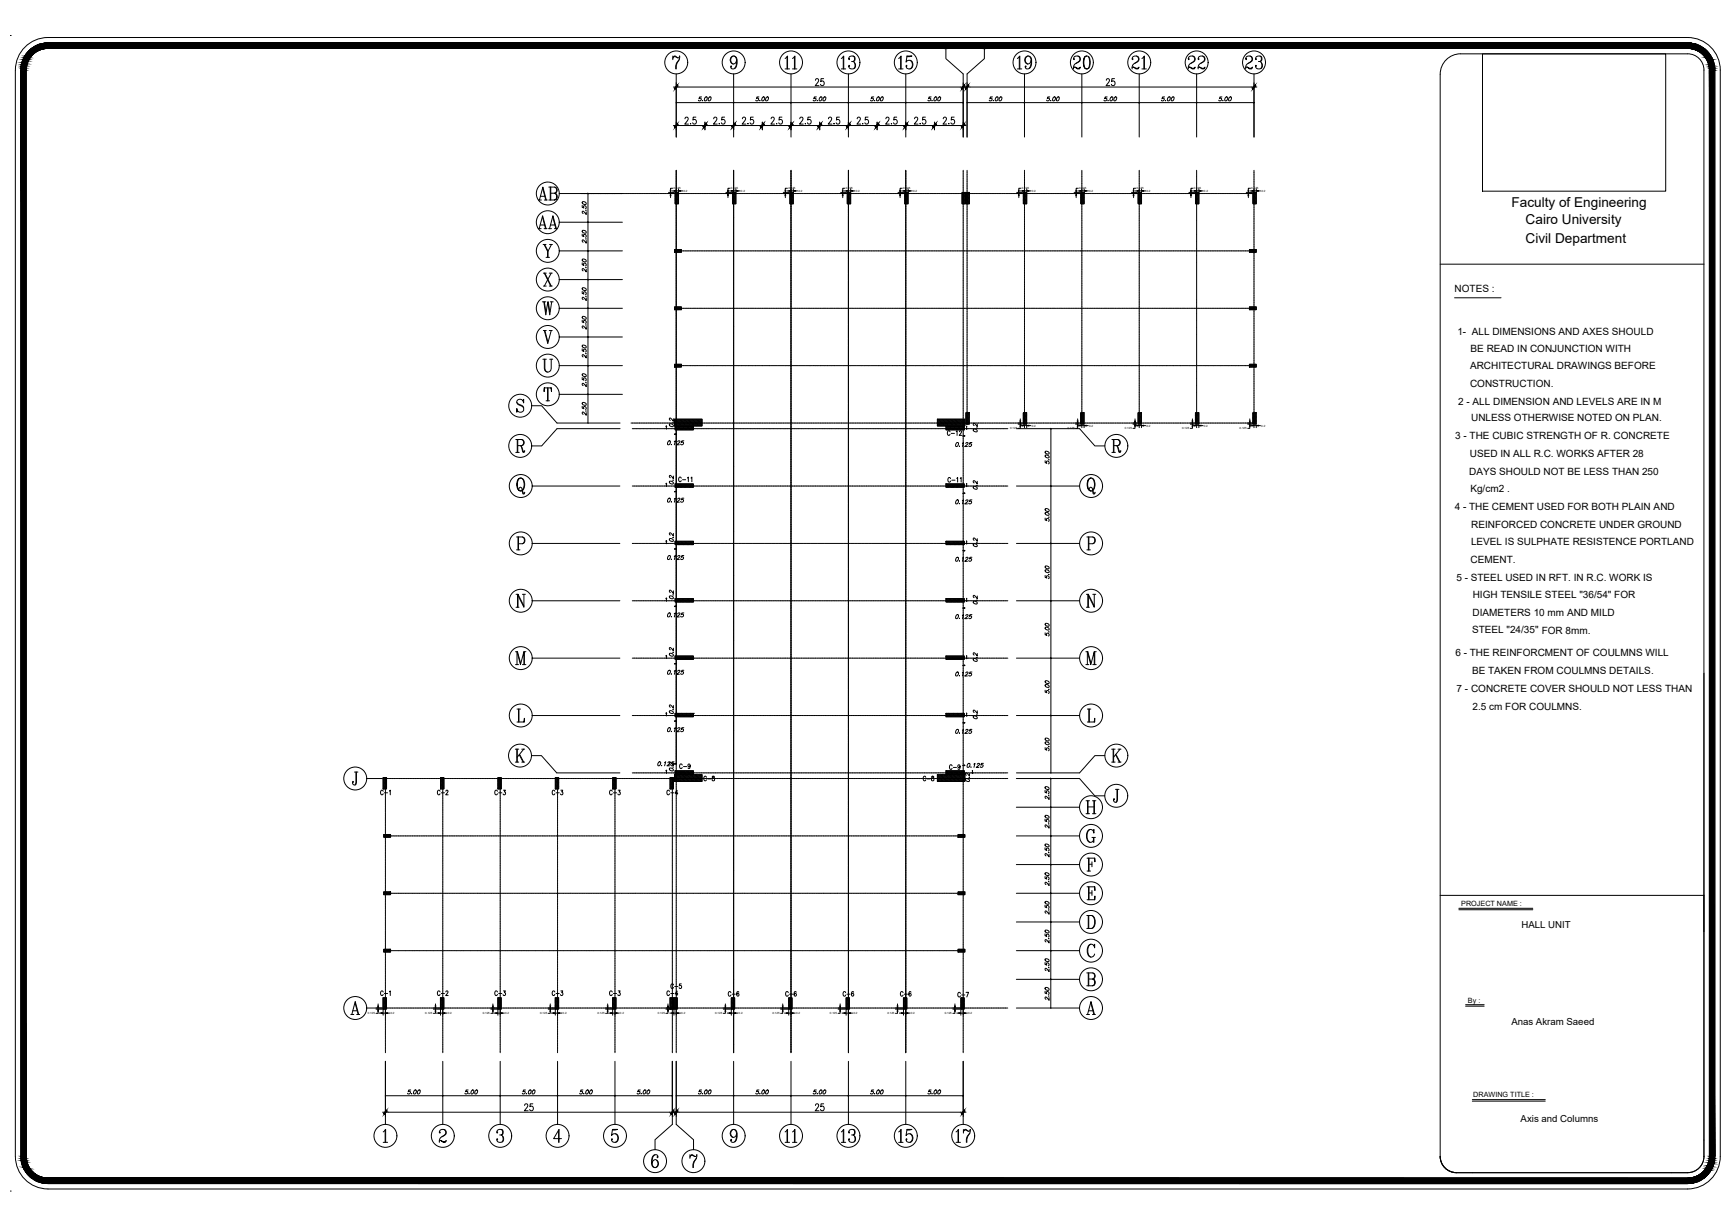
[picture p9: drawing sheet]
<svg xmlns="http://www.w3.org/2000/svg" width="841mm" height="594mm" viewBox="0 0 841 594" stroke-linecap="round" stroke-linejoin="round" font-family="sans-serif">
<defs><g id="words">
<g font-size="10.6">
<text x="406" y="35">13</text>
<text x="434" y="35">15</text>
<text x="492" y="35">19</text>
<text x="519" y="35">20</text>
<text x="547" y="35">21</text>
<text x="574" y="35">22</text>
<text x="602" y="35">23</text>
<text x="260" y="98">AB</text>
<text x="260" y="112">AA</text>
<text x="406" y="555">13</text>
<text x="434" y="555">15</text>
<text x="462" y="555">17</text>
</g>
<g font-size="9.7">
<text x="387" y="35" transform="rotate(-90 387 35)">11</text>
<text x="387" y="555" transform="rotate(-90 387 555)">11</text>
</g>
<g font-size="7.1">
<text x="331" y="61">2.5</text>
<text x="344" y="61">2.5</text>
<text x="358" y="61">2.5</text>
<text x="372" y="61">2.5</text>
<text x="386" y="61">2.5</text>
<text x="400" y="61">2.5</text>
<text x="414" y="61">2.5</text>
<text x="428" y="61">2.5</text>
<text x="442" y="61">2.5</text>
<text x="456" y="61">2.5</text>
</g>
<g font-size="6.6">
<text x="394" y="43">25</text>
<text x="534" y="43">25</text>
<text x="732" y="100">Faculty of Engineering</text>
<text x="739" y="108">Cairo University</text>
<text x="739" y="118">Civil Department</text>
<text x="253" y="539">25</text>
<text x="394" y="539">25</text>
</g>
<g font-size="5.7">
<text x="458" y="235">C-11</text>
<text x="352" y="484">C-6</text>
<text x="379" y="484">C-6</text>
<text x="407" y="484">C-6</text>
<text x="435" y="484">C-6</text>
</g>
<g font-size="5.3">
<text x="285" y="105" transform="rotate(-90 285 105)">2.50</text>
<text x="285" y="119" transform="rotate(-90 285 119)">2.50</text>
<text x="285" y="133" transform="rotate(-90 285 133)">2.50</text>
<text x="285" y="147" transform="rotate(-90 285 147)">2.50</text>
<text x="285" y="161" transform="rotate(-90 285 161)">2.50</text>
<text x="285" y="175" transform="rotate(-90 285 175)">2.50</text>
<text x="285" y="189" transform="rotate(-90 285 189)">2.50</text>
<text x="285" y="202" transform="rotate(-90 285 202)">2.50</text>
<text x="458" y="212">C-12</text>
<text x="327" y="235">C-11</text>
<text x="328" y="374">C-9</text>
<text x="459" y="374">C-9</text>
<text x="340" y="380">C-8</text>
<text x="446" y="380">C-8</text>
<text x="183" y="386">C-1</text>
<text x="211" y="386">C-2</text>
<text x="238" y="386">C-3</text>
<text x="266" y="386">C-3</text>
<text x="294" y="386">C-3</text>
<text x="322" y="386">C-4</text>
<text x="183" y="484">C-1</text>
<text x="211" y="484">C-2</text>
<text x="238" y="484">C-3</text>
<text x="266" y="484">C-3</text>
<text x="294" y="484">C-3</text>
<text x="322" y="484">C-4</text>
<text x="324" y="480">C-5</text>
<text x="463" y="484">C-7</text>
</g>
<g font-size="4.9">
<text x="337" y="50">5.00</text>
<text x="365" y="50">5.00</text>
<text x="393" y="50">5.00</text>
<text x="421" y="50">5.00</text>
<text x="448" y="50">5.00</text>
<text x="478" y="50">5.00</text>
<text x="506" y="50">5.00</text>
<text x="534" y="50">5.00</text>
<text x="561" y="50">5.00</text>
<text x="589" y="50">5.00</text>
<text x="509" y="226" transform="rotate(-90 509 226)">5.00</text>
<text x="509" y="254" transform="rotate(-90 509 254)">5.00</text>
<text x="509" y="282" transform="rotate(-90 509 282)">5.00</text>
<text x="509" y="309" transform="rotate(-90 509 309)">5.00</text>
<text x="509" y="337" transform="rotate(-90 509 337)">5.00</text>
<text x="509" y="365" transform="rotate(-90 509 365)">5.00</text>
<text x="509" y="389" transform="rotate(-90 509 389)">2.50</text>
<text x="509" y="403" transform="rotate(-90 509 403)">2.50</text>
<text x="509" y="416" transform="rotate(-90 509 416)">2.50</text>
<text x="509" y="430" transform="rotate(-90 509 430)">2.50</text>
<text x="509" y="444" transform="rotate(-90 509 444)">2.50</text>
<text x="509" y="458" transform="rotate(-90 509 458)">2.50</text>
<text x="509" y="472" transform="rotate(-90 509 472)">2.50</text>
<text x="509" y="486" transform="rotate(-90 509 486)">2.50</text>
<text x="196" y="531">5.00</text>
<text x="224" y="531">5.00</text>
<text x="252" y="531">5.00</text>
<text x="280" y="531">5.00</text>
<text x="307" y="531">5.00</text>
<text x="337" y="531">5.00</text>
<text x="365" y="531">5.00</text>
<text x="393" y="531">5.00</text>
<text x="421" y="531">5.00</text>
<text x="448" y="531">5.00</text>
</g>
<g font-size="4.8">
<text x="705" y="141">NOTES :</text>
<text x="706" y="162">1- ALL DIMENSIONS AND AXES SHOULD</text>
<text x="712" y="171">BE READ IN CONJUNCTION WITH</text>
<text x="712" y="179">ARCHITECTURAL DRAWINGS BEFORE</text>
<text x="712" y="188">CONSTRUCTION.</text>
<text x="706" y="196">2 - ALL DIMENSION AND LEVELS ARE IN M</text>
<text x="713" y="204">UNLESS OTHERWISE NOTED ON PLAN.</text>
<text x="705" y="213">3 - THE CUBIC STRENGTH OF R. CONCRETE</text>
<text x="712" y="221">USED IN ALL R.C. WORKS AFTER 28</text>
<text x="712" y="230">DAYS SHOULD NOT BE LESS THAN 250</text>
<text x="712" y="239">Kg/cm2 .</text>
<text x="705" y="247">4 - THE CEMENT USED FOR BOTH PLAIN AND</text>
<text x="713" y="256">REINFORCED CONCRETE UNDER GROUND</text>
<text x="713" y="264">LEVEL IS SULPHATE RESISTENCE PORTLAND</text>
<text x="712" y="273">CEMENT.</text>
<text x="706" y="281">5 - STEEL USED IN RFT. IN R.C. WORK IS</text>
<text x="713" y="290">HIGH TENSILE STEEL &quot;36/54&quot; FOR</text>
<text x="713" y="299">DIAMETERS 10 mm AND MILD</text>
<text x="713" y="307">STEEL &quot;24/35&quot; FOR 8mm.</text>
<text x="705" y="318">6 - THE REINFORCMENT OF COULMNS WILL</text>
<text x="713" y="327">BE TAKEN FROM COULMNS DETAILS.</text>
<text x="706" y="335">7 - CONCRETE COVER SHOULD NOT LESS THAN</text>
<text x="713" y="344">2.5 cm FOR COULMNS.</text>
</g>
<g font-size="4.7">
<text x="737" y="450">HALL UNIT</text>
<text x="732" y="497">Anas Akram Saeed</text>
<text x="737" y="544">Axis and Columns</text>
</g>
<g font-size="3.5">
<text x="708" y="439">PROJECT NAME :</text>
<text x="711" y="486">By :</text>
<text x="714" y="531">DRAWING TITLE :</text>
</g>
<g font-size="1.4">
<text x="326" y="92">0.125</text>
<text x="331" y="93">0.2</text>
<text x="354" y="92">0.125</text>
<text x="359" y="93">0.2</text>
<text x="382" y="92">0.125</text>
<text x="387" y="93">0.2</text>
<text x="410" y="92">0.125</text>
<text x="415" y="93">0.2</text>
<text x="438" y="92">0.125</text>
<text x="442" y="93">0.2</text>
<text x="495" y="92">0.125</text>
<text x="500" y="93">0.2</text>
<text x="523" y="92">0.125</text>
<text x="528" y="93">0.2</text>
<text x="551" y="92">0.125</text>
<text x="555" y="93">0.2</text>
<text x="578" y="92">0.125</text>
<text x="583" y="93">0.2</text>
<text x="606" y="92">0.125</text>
<text x="611" y="93">0.2</text>
<text x="489" y="208">0.125</text>
<text x="500" y="207">0.2</text>
<text x="517" y="208">0.125</text>
<text x="528" y="207">0.2</text>
<text x="545" y="208">0.125</text>
<text x="555" y="207">0.2</text>
<text x="573" y="208">0.125</text>
<text x="583" y="207">0.2</text>
<text x="601" y="208">0.125</text>
<text x="611" y="207">0.2</text>
<text x="178" y="492">0.125</text>
<text x="189" y="491">0.2</text>
<text x="206" y="492">0.125</text>
<text x="217" y="491">0.2</text>
<text x="234" y="492">0.125</text>
<text x="245" y="491">0.2</text>
<text x="262" y="492">0.125</text>
<text x="273" y="491">0.2</text>
<text x="289" y="492">0.125</text>
<text x="300" y="491">0.2</text>
<text x="319" y="492">0.125</text>
<text x="330" y="491">0.2</text>
<text x="346" y="492">0.125</text>
<text x="358" y="491">0.2</text>
<text x="374" y="492">0.125</text>
<text x="386" y="491">0.2</text>
<text x="402" y="492">0.125</text>
<text x="413" y="491">0.2</text>
<text x="430" y="492">0.125</text>
<text x="441" y="491">0.2</text>
<text x="458" y="492">0.125</text>
<text x="469" y="491">0.2</text>
</g>
</g></defs>
<!-- layer: Axis -->
<g fill="none" stroke="#000" stroke-width=".48">
<path d="M282 94h326M328 83v146M355 83v395M383 83v395M411 83v395M439 83v395M467 83v123M469 83v123M496 83v121M524 83v121M552 83v121M580 83v121"/>
<path d="M608 83v122h-302M327 122h281M327 149h281M327 177h281M306 208h151M467 214v14M468 208h20M306 236h20M328 236v132M338 236h118M467 236v132M468 236h20"/>
<path d="M306 263h182M306 291h182M306 319h182M306 347h182M215 377v3M242 377v3M270 377v3M298 377v3M306 375h20M326 377v3M328 376v4M337 375h2"/>
<path d="M338 377h-151v3M348 377h97M349 375h95M455 375h2M455 377h33M467 376v103M467 375h21M187 388v90M215 388v90M242 388v90M270 388v90M298 388v90"/>
<path d="M326 388v86M328 388v86M187 405h280M187 433h280M187 461h280M187 485v25M187 488h301M215 485v25M242 485v25M270 485v25M298 485v25M326 485v25"/>
<path d="M328 485v25M355 486v24M383 486v24M411 486v24M439 486v24M467 486v24"/>
</g>
<!-- layer: Columns -->
<g fill="none" stroke="#000" stroke-width=".48">
<path d="M327 93h2v6h-2zM327 99h.1M327 98l1 1M327 97l1 2M327 97l2 2M327 97l2 1M327 96l2 2M327 96l2 1M327 95l2 2M327 95l2 1M327 94l2 2M327 94l2 1"/>
<path d="M327 93l2 2M327 93l2 1M328 93l1 1M329 93h.1M355 93h2v6h-2zM355 98v1M355 98l1 1M355 97l1 2M355 97l2 2M355 96l2 2M355 94l2 2M355 99h.1"/>
<path d="M355 97l2 1M355 96l2 1M355 95l2 2M355 95l2 1M355 94l2 1M355 93l2 2M355 93l2 1M356 93l1 1M356 93h1M383 93h1v6h-1zM383 99h.1M383 98v1"/>
<path d="M383 98l1 1M383 97l1 2M383 97l1 1M383 96l1 2M383 96l1 1M383 95l1 2M383 95l1 1M383 94l1 2M383 94l1 1M383 93l1 2M383 93l1 1M384 93v1"/>
<path d="M384 93h.1M410 93h2v6h-2zM410 99h1M410 98l1 1M410 97l2 2M410 97l2 1M410 96l2 2M410 96l2 1M410 95l2 2M410 95l2 1M410 94l2 2M410 94l2 1"/>
<path d="M411 93l1 2M411 93l1 1M412 93v1M412 93h.1M438 93h2v6h-2zM438 99h.1M438 98l1 1M438 97l2 2M438 97l2 1M438 96l2 2M438 96l2 1M438 95l2 2"/>
<path d="M438 95l2 1M438 94l2 2M438 94l2 1M438 93l2 2M439 93l1 1M440 93h.1M466 93h2v6h-2zM466 99h.1M466 98l1 1M466 97l1 2M466 97l2 2M466 97l2 1"/>
<path d="M466 96l2 2M466 96l3 3M466 96l2 1M466 95l4 4M466 95l2 1M466 94l2 2M466 94l4 3M466 94l2 1M466 93l4 4M467 93l1 1M467 93l3 2M468 93h.1"/>
<path d="M468 93h2v6h-2zM468 94l2 2M468 98v1M468 98l1 1M468 97l2 2M468 96l2 2M468 95l2 2M468 93l2 2M469 93l1 1M469 93h1M496 93h1v6h-1zM496 94l1 2"/>
<path d="M496 98v1M496 98l1 1M496 97l1 2M496 96l1 2M496 96l1 1M496 95l1 2M496 94l1 1M496 93l1 2M496 93l1 1M497 93v1M497 93h.1M524 93h1v6h-1z"/>
<path d="M524 98v1M524 98l1 1M524 97l1 2M524 96l1 2M524 96l1 1M524 95l1 2M524 94l1 2M524 94l1 1M524 93l1 2M524 93l1 1M525 93v1M525 93h.1"/>
<path d="M551 93h2v6h-2zM551 96l2 1M551 95l2 2M551 94l2 1M551 98l1 1M551 98l2 1M551 97l2 2M551 96l2 2M551 94l2 2M551 93l2 2M552 93l1 2M552 93l1 1"/>
<path d="M553 93h.1M579 93h2v6h-2zM579 96l2 2M579 98l1 1M579 97l2 2M579 96l2 1M579 95l2 2M579 94l2 2M579 94l2 1M579 93l2 2M580 93l1 1M581 93h.1"/>
<path d="M607 93h2v6h-2zM607 98v1M607 98l1 1M607 97l2 2M607 96l2 2M607 96l2 1M607 95l2 2M607 94l2 2M607 94l2 1M607 93l2 2M608 93l1 1M608 93h1"/>
<path d="M327 121h3v1h-3zM327 122h.1M327 121l1 1M327 121l2 1M328 121l1 1M328 121l2 1M329 121l1 1M330 121h.1M605 121h4v1h-4zM605 122h1M605 121l1 1M605 121l2 1"/>
<path d="M606 121l1 1M606 121l2 1M607 121l1 1M607 121l2 1M608 121l1 1M608 121h1M609 121h.1M327 149h3v1h-3zM327 150h.1M327 149l1 1M327 149l2 1M328 149l1 1"/>
<path d="M328 149l2 1M329 149l1 1M329 149h1M330 149h.1M605 149h4v1h-4zM605 150h1M605 149l1 1M605 149l2 1M606 149l1 1M606 149l2 1M607 149l1 1M607 149l2 1"/>
<path d="M608 149l1 1M608 149h1M327 178h.1M327 177h3v1h-3zM327 177v1M327 177l1 1M327 177l2 1M328 177l1 1M328 177l2 1M329 177l1 1M329 177h1M330 177h.1"/>
<path d="M605 177h4v1h-4zM605 178h.1M605 177l1 1M605 177l2 1M606 177l1 1M606 177l2 1M607 177l1 1M607 177l2 1M608 177l1 1M608 177h1M468 200h2v6h-2zM468 200l2 2"/>
<path d="M468 200l2 1M469 200l1 1M469 200h1M496 200h1v6h-1zM496 200l1 2M496 200l1 1M497 200v1M497 200h.1M524 200h1v6h-1zM524 200l1 2M524 200l1 1M525 200h.1"/>
<path d="M551 200h2v6h-2zM551 200l2 2M552 200l1 1M553 200h.1M579 200h2v6h-2zM579 200l2 2M580 200l1 1M580 200h1M607 200h2v6h-2zM607 200l2 2M607 200l2 1M608 200l1 1"/>
<path d="M608 200h1M327 203h13v3h-13zM327 206h.1M327 204l2 2M327 206h1M327 205l1 1M327 204l3 2M327 203l3 3M327 207h9v1h-9zM327 208h1M327 207l1 1M327 208h.1"/>
<path d="M327 207l2 1M327 203l4 3M328 203l3 3M328 207l2 1M328 203l4 3M329 207l1 1M329 203l3 3M329 207l2 1M329 203l4 3M330 203l3 3M330 207l1 1M330 203l4 3"/>
<path d="M330 207l2 1M331 203l3 3M331 207l1 1M331 207l2 1M331 203l4 3M332 203l3 3M332 207l1 1M332 207l2 1M333 203l3 3M333 207l1 1M333 207l2 1M333 203l4 3"/>
<path d="M334 203l3 3M334 207l1 1M334 207l2 1M335 203l3 3M335 207l1 1M335 203l4 3M335 207h1M336 203l3 3M336 207h.1M336 203l4 3M337 203l3 3M338 203l2 3"/>
<path d="M338 203l2 2M339 203l1 1M340 203v1M340 203h.1M454 203h13v3h-13zM454 206h.1M454 206h1M454 205l1 1M454 205l2 1M454 204l2 2M454 204l3 2M454 203l3 3"/>
<path d="M454 203l4 3M455 203l3 3M455 203l4 3M456 203l3 3M456 203l4 3M457 203l3 3M457 203l4 3M458 203l3 3M458 207h9v1h-9zM458 203l4 3M459 203l3 3M460 203l3 3"/>
<path d="M460 203l4 3M461 203l3 3M462 203l3 3M462 203l4 3M463 203l3 3M463 203l4 3M464 203l3 3M465 203l2 3M465 203l2 2M466 203l1 2M466 203l1 1M467 203v1"/>
<path d="M467 203h.1M468 205v1M468 204l1 2M468 205l1 1M468 204l2 1M468 203l2 2M468 203l2 1M468 202l2 2M468 201l2 2M468 201l2 1M496 205v1M496 205l1 1"/>
<path d="M496 204l1 2M496 204l1 1M496 203l1 2M496 203l1 1M496 202l1 2M496 201l1 2M496 201l1 1M524 205v1M524 204l1 2M524 204l1 1M524 203l1 2M524 203l1 1"/>
<path d="M524 202l1 2M524 201l1 2M524 201l1 1M551 205v1M551 205l1 1M551 204l2 2M551 204l2 1M551 203l2 2M551 203l2 1M551 202l2 2M551 201l2 2M551 201l2 1"/>
<path d="M579 205v1M579 205l1 1M579 204l1 2M579 204l2 1M579 203l2 2M579 203l2 1M579 202l2 2M579 201l2 2M579 201l2 1M607 205v1M607 205l1 1M607 204l1 2"/>
<path d="M607 204l2 1M607 203l2 2M607 203l2 1M607 202l2 2M607 201l2 2M607 201l2 1M327 234h9v2h-9zM327 262h9v2h-9zM327 264h.1M327 263l1 1M327 262l2 2M328 262l1 2"/>
<path d="M328 262l2 2M329 262l1 2M329 262l2 2M330 262l1 2M330 262l2 2M331 262l1 2M331 262l2 2M332 262l1 2M332 262l2 2M333 262l1 2M333 262l2 2M334 262l1 2"/>
<path d="M334 262l2 2M335 262l1 1M336 262h.1M458 262h9v2h-9zM458 264h1M458 263l1 1M458 262l2 2M459 262l1 2M459 262l2 2M460 262l1 2M460 262l2 2M461 262l1 2"/>
<path d="M461 262l2 2M462 262l1 2M462 262l2 2M463 262l2 2M464 262l1 2M464 262l2 2M465 262l2 2M466 262l1 2M466 262l1 1M467 262v1M327 290h9v2h-9zM327 292h.1"/>
<path d="M327 291l1 1M327 290l1 2M327 290l2 2M328 290l1 2M328 290l2 2M329 290l1 2M329 290l2 2M330 290l2 2M331 290l1 2M331 290l2 2M332 290l2 2M333 290l1 2"/>
<path d="M333 290l2 2M334 290l1 2M334 290l2 2M335 290l1 1M336 290h.1M458 290h9v2h-9zM458 291l1 1M458 290l2 2M459 290l2 2M460 290l1 2M460 290l2 2M461 290l1 2"/>
<path d="M461 290l2 2M462 290l1 2M462 290l2 2M463 290l1 2M463 290l2 2M464 290l1 2M464 290l2 2M465 290l1 2M465 290l2 2M466 290l1 2M466 290l1 1M467 290v1"/>
<path d="M467 290h.1M327 318h9v2h-9zM327 319v1M327 319l1 1M327 318l1 2M327 318l2 2M328 318l1 2M328 318l2 2M329 318l1 2M329 318l2 2M330 318l1 2M330 318l2 2"/>
<path d="M331 318l1 2M331 318l2 2M332 318l1 2M332 318l2 2M333 318l1 2M333 318l2 2M334 318l1 2M334 318l2 2M334 318l2 1M335 318l1 1M336 318h.1M458 318h9v2h-9z"/>
<path d="M458 319v1M458 319l1 1M458 318l2 2M459 318l1 2M459 318l2 2M460 318l1 2M460 318l2 2M461 318l1 2M461 318l2 2M462 318l2 2M463 318l1 2M463 318l2 2"/>
<path d="M464 318l2 2M465 318l1 2M465 318l2 2M466 318l1 1M467 318h.1M327 346h9v1h-9zM327 347h.1M327 347h1M327 346l1 1M327 346l2 1M328 346l1 1M328 346l2 1"/>
<path d="M329 346l2 1M330 346l1 1M330 346l2 1M331 346l1 1M331 346l2 1M332 346l1 1M332 346l2 1M333 346l1 1M333 346l2 1M334 346l1 1M334 346l2 1M335 346l1 1"/>
<path d="M335 346h1M336 346h.1M458 346h9v1h-9zM458 347h.1M458 347h1M458 346l1 1M458 346l2 1M459 346l1 1M459 346l2 1M460 346l1 1M460 346l2 1M461 346l1 1"/>
<path d="M461 346l2 1M462 346l1 1M462 346l2 1M463 346l1 1M463 346l2 1M464 346l1 1M464 346l2 1M465 346l1 1M465 346l2 1M466 346l1 1M466 346h1M467 346h.1"/>
<path d="M186 377h1v5h-1zM186 378l1 1M186 377l1 2M186 380l1 1M186 379l1 2M186 379l1 1M186 378l1 2M186 377l1 1M187 377h.1M213 377h2v5h-2zM213 380l2 1M213 379l2 2"/>
<path d="M213 379l2 1M213 378l2 2M213 378l2 1M213 377l2 2M214 377l1 1M214 377h1M215 377h.1M241 377h2v5h-2zM241 380l2 1M241 379l2 2M241 379l2 1M241 378l2 2"/>
<path d="M241 378l2 1M241 377l2 2M241 377l2 1M242 377l1 1M242 377h1M243 377h.1M269 377h2v5h-2zM269 380l2 1M269 379l2 2M269 379l2 1M269 378l2 2M269 378l2 1"/>
<path d="M269 377l2 2M269 377l2 1M270 377l1 1M270 377h1M297 377h1v5h-1zM297 380l1 1M297 379l1 2M297 379l1 1M297 378l1 2M297 378l1 1M297 377l1 2M297 377l1 1"/>
<path d="M298 377h.1M325 377h1v5h-1zM325 380l1 1M325 379l1 2M325 379l1 1M325 378l1 2M325 378l1 1M325 377l1 2M325 377l1 1M326 377h.1M327 375h13v4h-13zM327 379h.1"/>
<path d="M327 378v1M327 378l1 1M327 377l1 2M327 377l2 2M327 376l2 3M327 376l3 3M327 375l3 4M327 373h9v2h-9zM327 375l4 4M328 375l3 4M328 375l4 4M329 375l3 4"/>
<path d="M329 375l4 4M330 375l3 4M330 375l4 4M331 375l3 4M331 375l4 4M332 375l3 4M332 375l4 4M333 375l3 4M333 375l4 4M334 375l3 4M334 375l4 4M335 375l3 4"/>
<path d="M335 375l4 4M336 375l3 4M337 375l3 4M337 375l3 3M338 375l2 3M454 375h13v4h-13zM454 377l1 2M454 377l2 2M454 376l3 3M454 375l3 4M454 375l4 4M455 375l3 4"/>
<path d="M455 375l4 4M456 375l3 4M456 375l4 4M457 375l3 4M457 375l4 4M458 375l3 4M458 373h9v2h-9zM458 375l4 4M459 375l3 4M459 375l4 4M460 375l3 4M460 375l4 4"/>
<path d="M461 375l3 4M461 375l4 4M462 375l3 4M462 375l4 4M463 375l3 4M464 375l3 4M464 375l3 3M465 375l2 3M466 375l1 2M467 375v1M186 380l1 2M213 380l2 2"/>
<path d="M241 380l2 2M269 380l2 2M297 380l1 2M325 380l1 2M186 404h3v2h-3zM186 405v1M186 405l1 1M186 404l1 2M186 404l2 2M187 404l1 2M187 404l2 2M188 404l1 2"/>
<path d="M188 404l1 1M189 404v1M189 404h.1M464 404h3v2h-3zM464 406h.1M464 405l1 1M464 404l1 2M464 404l2 2M465 404l1 2M465 404l2 2M466 404l1 2M466 404l1 1"/>
<path d="M467 404v1M186 432h3v2h-3zM186 433v1M186 433l1 1M186 432l1 2M186 432l2 2M187 432l1 2M187 432l2 2M188 432l1 1M189 432v1M189 432h.1M464 432h3v2h-3z"/>
<path d="M464 433v1M464 433l1 1M464 432l1 2M464 432l2 2M465 432l1 2M465 432l2 2M466 432l1 2M466 432l1 1M467 432v1M467 432h.1M186 460h3v1h-3zM186 460l2 1"/>
<path d="M187 460l1 1M187 460l2 1M188 460l1 1M189 460v1M189 460h.1M464 460h3v1h-3zM464 460l2 1M465 460l1 1M465 460l2 1M466 460l1 1M467 460v1M467 460h.1"/>
<path d="M186 461h.1M186 460l1 1M464 461h.1M464 461h1M464 460l1 1M186 483h1v6h-1zM186 489h.1M186 488v1M186 488l1 1M186 487l1 2M186 487l1 1M186 486l1 2"/>
<path d="M186 485l1 2M186 485l1 1M186 484l1 2M213 483h2v6h-2zM213 485l2 2M213 489h.1M213 489h1M213 488l1 1M213 488l2 1M213 487l2 2M213 487l2 1M213 486l2 2"/>
<path d="M213 485l2 1M213 484l2 2M241 483h2v6h-2zM241 489h1M241 485l2 2M241 489h.1M241 488l1 1M241 487l2 2M241 487l2 1M241 486l2 2M241 485l2 1M241 484l2 2"/>
<path d="M269 483h2v6h-2zM269 488l1 1M269 486l2 2M269 485l2 2M269 489h.1M269 487l2 2M269 487l2 1M269 485l2 1M269 484l2 2M297 483h1v6h-1zM297 489h.1M297 488l1 1"/>
<path d="M297 487l1 2M297 487l1 1M297 486l1 2M297 485l1 2M297 485l1 1M297 484l1 2M325 483h1v6h-1zM325 489h.1M325 488v1M325 488l1 1M325 487l1 2M325 487l2 2"/>
<path d="M325 487l1 1M325 486l1 2M325 486l3 3M325 485l1 2M325 485l3 3M325 484l1 2M326 483h2v6h-2zM326 488l1 1M326 488l2 1M326 487l2 2M326 486l2 2M326 486l2 1"/>
<path d="M326 485l2 2M326 485l2 1M326 484l2 2M354 483h2v6h-2zM354 488l1 1M354 489h1M354 488l2 1M354 487l2 2M354 487l2 1M354 486l2 2M354 486l2 1M354 485l2 2"/>
<path d="M354 485l2 1M354 484l2 2M382 483h2v6h-2zM382 489h.1M382 488l1 1M382 488l2 1M382 487l2 2M382 487l2 1M382 486l2 2M382 486l2 1M382 485l2 2M382 485l2 1"/>
<path d="M382 484l2 2M410 483h2v6h-2zM410 489h.1M410 488l1 1M410 487l2 2M410 487l2 1M410 486l2 2M410 486l2 1M410 485l2 2M410 485l2 1M410 484l2 2M438 483h1v6h-1z"/>
<path d="M438 488l1 1M438 486l1 2M438 487l1 1M438 485l1 2M438 485l1 1M438 484l1 2M438 489h.1M438 488v1M438 487l1 2M438 486l1 1M465 483h2v6h-2zM465 485l2 1"/>
<path d="M465 489h1M465 488l1 1M465 488l2 1M465 487l2 2M465 487l2 1M465 486l2 2M465 486l2 1M465 485l2 2"/>
</g>
<!-- layer: Dimations -->
<g fill="none" stroke="#000" stroke-width=".48">
<path d="M326 42h283M328 40v26M328 50h139M342 59v4M355 50h.1M355 59v4M356 50h-1M369 59v4M383 50h.1M383 59v4M397 59v4M411 50h.1"/>
<path d="M411 59v4M425 59v4M439 50h.1M439 59v4M453 59v4M467 40v26M467 50h-1M469 50h139M469 40v26M469 50h-1M496 50h.1M524 50h.1"/>
<path d="M552 50h.1M580 50h.1M608 40v26M608 50h-1M326 61h3M340 61h3M354 61h3M368 61h3M382 61h3M396 61h3M410 61h2M424 61h2"/>
<path d="M437 61h3M451 61h3M465 61h3M285 94h.1M285 94v111M324 94h3M324 93h3M325 95v1M326 93h1M326 91h-1v1M328 92v1M329 92v1"/>
<path d="M330 93h1M352 94h3M352 93h3M353 95v1M353 93h1M354 91h-1v1M355 92v1M357 92v1M358 93h1M379 94h3M379 93h3M380 95v1"/>
<path d="M381 93h1M381 91h-1v1M383 92v1M384 92v1M385 93h1M407 94h3M407 93h3M408 95v1M409 93h1M409 91h-1v1M411 92v1M412 92v1"/>
<path d="M413 93h1M435 94h3M435 93h3M436 95v1M437 93h1M437 91h-1v1M439 92v1M440 92v1M441 93h1M493 94h2M493 93h2M494 95v1"/>
<path d="M494 93h1M495 91h-1v1M496 92v1M497 92v1M498 93h1M520 94h3M520 93h3M521 95v1M522 93h1M522 91h-1v1M524 92v1M525 92v1"/>
<path d="M526 93h1M548 94h3M548 93h3M549 95v1M550 93h1M550 91h-1v1M552 92v1M553 92v1M554 93h1M576 94h3M576 93h3M577 95v1"/>
<path d="M578 93h1M578 91h-1v1M580 92v1M581 92v1M582 93h1M604 94h3M604 93h3M605 95v1M606 93h1M606 91h-1v1M608 92v1M609 92v1"/>
<path d="M610 93h1M285 108h.1M285 121v1M285 135v1M285 149v1M285 149h.1M285 177h.1M285 163h.1M285 191h.1M323 206v1M323 207h.1M323 208h.1"/>
<path d="M323 206v2M324 214a.9 .9 0 0 1 1 1 1 1 0 0 1-2 0zM324 205a1 1 0 0 1 2 0 1 1 0 0 1 0 2l-1-1zM325 215h.1M326 205h.1M326 203v1l-1-1h-1l1 1M327 214v2M327 210h1M327 210v1M328 210h.1M328 214h1l-1 2h1M331 214h-1a.7 .7 0 0 1 1 1 .7 .7 0 0 1-1 1v-1"/>
<path d="M464 215v-1a1 1 0 0 1 0 2 .9 .9 0 0 1-1 0zM465 216h.1M466 215l1-1-1 2M468 215v-1l1 1-2 1h2M471 214h-1v1a.6 .6 0 0 1 1 0 .7 .7 0 0 1-1 1h-1M472 208a1 1 0 0 1 1 0 1 1 0 0 1 0 1h-1zM473 207h.1M473 205v2l-1-2-1 1h1M493 205h2M493 206h2M494 207v1h-1M494 203v1"/>
<path d="M494 206h1M496 206v1M497 206v1M498 206h1M509 208h.1M509 208v166M521 205h2M521 206h2M522 207v1h-1M522 203v1M522 206h1M524 206v1"/>
<path d="M525 206v1M526 206h1M549 205h2M549 206h2M550 207v1h-1M550 203v1M550 206h1M552 206v1M553 206v1M554 206h1M577 205h2M577 206h2"/>
<path d="M578 207v1h-1M578 203v1M578 206h1M580 206v1M581 206v1M582 206h1M604 205h2M604 206h2M605 207v1h-1M605 203v1M606 206h1M608 206v1"/>
<path d="M609 206v1M610 206h1M323 234v1M323 234h.1M323 235v1M323 234v2M324 233a1 1 0 0 1 2 0 1 1 0 0 1 0 2l-1-1zM326 231v1l-1-2-1 1h1M327 238h1M327 238h.1M328 238h.1M466 239h2"/>
<path d="M467 239h.1M468 235v1M468 234v1M472 236a1 1 0 0 1 1 0 1 1 0 0 1 0 1h-1zM473 235h.1M473 233v1l-1-1-1 1h1M509 235v1M324 241a1.1 1.1 0 0 1 1 2 1 1 0 0 1-2 0zM325 243h.1M326 258v2l-1-2-1 1h1M327 242v-1v2M328 242l1-1v1l-1 1h1"/>
<path d="M331 241h-1v1a.7 .7 0 0 1 1 0 .7 .7 0 0 1-1 1M464 242a.9 .9 0 0 1 0 1 .9 .9 0 0 1-1 1zM465 244h.1M466 243l1-1-1 2M468 243v-1l1 1-2 1h2M471 242h-1v1a.6 .6 0 0 1 1 0 .7 .7 0 0 1-1 1h-1M323 262h.1M323 263h.1M323 262v1M324 269a.9 .9 0 0 1 1 1 1.1 1.1 0 0 1-2 1zM324 261a1 1 0 0 1 2 0 1 1 0 0 1 0 1h-1zM325 271h.1"/>
<path d="M326 260h.1M327 270v-1v2M327 266h1M327 266h.1M328 266h.1M328 270l1-1v1l-1 1h1M331 269h-1v1a.7 .7 0 0 1 1 0 .7 .7 0 0 1-1 1M464 270a.9 .9 0 0 1 0 1 .9 .9 0 0 1-1 1zM465 272h.1M466 270h1l-1 2M466 267h2M467 267h.1"/>
<path d="M468 270h1l-2 2h2M468 263h.1M468 262h.1M468 262v2M471 270h-1v1a.6 .6 0 0 1 1 0 .7 .7 0 0 1-1 1h-1M472 264a1 1 0 0 1 1 0 1 1 0 0 1 0 1h-1zM473 263h.1M473 261v1l-1-1h-1l1 1M509 263h.1M323 290h.1M323 291h.1M323 290v1"/>
<path d="M324 297a.9 .9 0 0 1 1 1 1.1 1.1 0 0 1-2 1zM324 289a1 1 0 0 1 2 0 1 1 0 0 1 0 1h-1zM325 299h.1M326 288h.1M326 286v2l-1-2-1 1h1M327 297v2M327 294h1M327 294h.1M328 294h.1M328 297h1l-1 2h1M331 297h-1v1a.7 .7 0 0 1 1 0 .7 .7 0 0 1-1 1M464 298a.9 .9 0 0 1 0 1 .9 .9 0 0 1-1 0z"/>
<path d="M465 300h.1M466 298h1l-1 2M466 295h2M467 295h.1M467 294v1M468 298h1l-2 2h2M468 291h.1M468 290h.1M468 290v1M471 298h-1v1a.7 .7 0 0 1 1 0 .7 .7 0 0 1-1 1l-1-1M472 291a1 1 0 0 1 1 0 1 1 0 0 1 0 2l-1-1zM473 291h.1"/>
<path d="M473 289v1l-1-2-1 1 1 1M509 291h.1M323 319h.1M323 318v1M323 318h.1M324 317a1 1 0 0 1 2 0 1 1 0 0 1 0 1h-1zM326 316h.1M326 314v1l-1-1h-1l1 1M468 319h.1M468 318v1M472 319a1 1 0 0 1 1 0 1 1 0 0 1 0 1h-1zM473 319h.1"/>
<path d="M473 317v1l-1-2-1 1h1M509 319h.1M324 325a.9 .9 0 0 1 1 1 1 1 0 0 1-2 0zM325 327h.1M327 325v2M327 322h1M327 321v1M328 322h.1M328 325h1l-1 2h1M331 325h-1v1a.7 .7 0 0 1 1 0 .7 .7 0 0 1-1 1v-1M464 326a.9 .9 0 0 1 0 1 .9 .9 0 0 1-1 0zM465 327h.1"/>
<path d="M466 326h1l-1 2M466 322h2M467 322v1M468 326h1l-2 2h2M471 326h-1a.7 .7 0 0 1 1 1 .6 .6 0 0 1-1 0h-1M323 345v1M323 346h.1M323 347h.1M323 345v2M324 353a.9 .9 0 0 1 1 1 1 1 0 0 1-2 0zM324 344a1 1 0 0 1 2 0 1 1 0 0 1 0 2l-1-1zM325 354h.1"/>
<path d="M326 344h.1M326 342v1l-1-1h-1l1 1M327 353v2M327 349h1M327 349v1M328 349h.1M328 353h1l-1 2h1M331 353h-1a.7 .7 0 0 1 1 1 .7 .7 0 0 1-1 1v-1M464 354v-1a1 1 0 0 1 0 2 .9 .9 0 0 1-1 0zM465 355h.1M466 354l1-1-1 2M466 350h2"/>
<path d="M467 350h.1M468 354v-1l1 1-2 1h2M468 347h.1M468 346h.1M468 345v2M471 353h-1v1a.7 .7 0 0 1 1 1 .7 .7 0 0 1-1 0h-1M472 347a1 1 0 0 1 1 0 1 1 0 0 1 0 1h-1zM473 346h.1M473 344v2l-1-2-1 1h1M509 347h.1M319 369h1a.9 .9 0 0 1 0 1 .9 .9 0 0 1-1 1zM321 371h.1"/>
<path d="M322 369h1l-1 2M323 374v1M323 373v2M323 373v1M324 370v-1h1l-2 2h1M324 372a1 1 0 0 1 2 0 1 1 0 0 1 0 2l-1-1zM326 372h.1M326 370v1l-1-2-1 1h1M327 369h-1l-1 1a.7 .7 0 0 1 1 0 .7 .7 0 0 1 0 1h-1M468 377a1 1 0 0 1 1 0 1 1 0 0 1 0 2l-1-1zM469 370a.9 .9 0 0 1 1 1 1 1 0 0 1-2 0zM470 377h.1"/>
<path d="M470 375v1l-2-2v1v1M470 372h.1M471 374v1M471 373v1M471 373v2M472 370v2M473 370h1h1l-2 2h1M476 370h-1v1a.6 .6 0 0 1 1 0 .6 .6 0 0 1 0 1l-1-1M509 377h.1M509 377v112M509 391h.1M509 419h.1"/>
<path d="M509 405h.1M509 433h.1M509 447h.1M509 474v1M509 475h.1M509 460v1M509 461h.1M182 488h3M182 489h3M183 490v1h-1M183 486v1M184 491h1"/>
<path d="M186 489v3M187 489v3M188 491h1M210 488h3M210 489h3M211 490v1h-1M211 486v1M211 491h1M213 489v3M215 489v3M216 491h1M238 488h3"/>
<path d="M238 489h3M239 490v1h-1M239 486v1M239 491h1M241 489v3M242 489v3M243 491h1M266 488h3M266 489h3M267 490v1h-1M267 486v1M267 491h1"/>
<path d="M269 489v3M270 489v3M271 491h1M293 488h3M293 489h3M294 490v1h-1M294 486v1M295 491h1M297 489v3M298 489v3M299 491h1M323 488h3"/>
<path d="M323 489h3M324 490v1h-1M324 486v1M324 491h2M327 489v3M328 489v3M329 491h1M350 488h4M350 489h4M351 490v1h-1M351 486v1M352 491h1"/>
<path d="M354 489v3M355 489v3M356 491h1M378 488h4M378 489h4M379 490v1h-1M379 486v1M380 491h1M382 489v3M383 489v3M384 491h1M406 488h4"/>
<path d="M406 489h4M407 490v1h-1M407 486v1M408 491h1M410 489v3M411 489v3M412 491h1M434 488h3M434 489h3M435 490v1h-1M435 486v1M436 491h1"/>
<path d="M438 489v3M439 489v3M440 491h1M462 488h3M462 489h3M463 490v1h-1M463 486v1M464 491h1M466 489v3M467 489v3M468 491h1M187 514v27"/>
<path d="M326 514v27M328 514v27M467 514v27M185 539h283M187 531h139M187 531h.1M214 531h1M242 531h.1M270 531h.1M298 531h.1M326 531h.1M328 531h139"/>
<path d="M355 531h.1M356 531h-1M383 531h.1M411 531h.1M439 531h.1M467 531h-1"/>
</g>
<g fill="#000" stroke="#000" stroke-width=".48">
<path d="M325 94v1zM325 92v1zM327 92l1 1zM329 93l1-1zM353 94l-1 1zM352 92l1 1zM354 92l1 1zM357 93l1-1zM380 94l1 1zM380 92v1zM382 92l1 1zM384 93l1-1z"/>
<path d="M408 94v1zM408 92v1zM410 92l1 1zM412 93l1-1zM436 94v1zM436 92v1zM438 92l1 1zM440 93l1-1zM494 94l-1 1zM493 92l1 1zM495 92l1 1zM497 93l1-1z"/>
<path d="M521 94l1 1zM521 92v1zM523 92l1 1zM525 93l1-1zM549 94v1zM549 92v1zM551 92l1 1zM553 93l1-1zM577 94v1zM577 92v1zM579 92l1 1zM581 93l1-1z"/>
<path d="M605 94v1zM605 92v1zM607 92l1 1zM609 93l1-1zM494 204v1zM494 206v1zM495 206h1zM497 206h1zM522 204v1zM522 206v1zM523 206h1zM525 206h1z"/>
<path d="M550 204v1zM550 206v1zM551 206h1zM553 206h1zM578 204v1zM578 206v1zM579 206h1zM581 206h1zM605 204v1zM605 206l1 1zM607 206h1zM609 206h1z"/>
<path d="M183 487v1zM183 489v1zM185 491h1zM187 491h1zM211 487v1zM211 489v1zM212 491h1zM215 491h1zM239 487v1zM239 489v1zM240 491h1zM242 491h1z"/>
<path d="M266 487l1 1zM267 489l-1 1zM268 491h1zM270 491h1zM294 487v1zM294 489l1 1zM296 491h1zM298 491h1zM323 487l1 1zM324 489v1zM326 491h1zM328 491h1z"/>
<path d="M351 487v1zM351 489l1 1zM353 491h1zM355 491h1zM379 487v1zM379 489v1zM381 491h1zM383 491h1zM407 487v1zM407 489v1zM409 491h1zM411 491h1z"/>
<path d="M435 487v1zM435 489v1zM437 491h1zM439 491h1zM462 487l1 1zM463 489v1zM465 491h1zM467 491h1z"/>
<path d="M328 41l-1 2zM328 41l1 1-2 1z"/>
<path d="M467 41l-1 2 2-1zM467 41l-1 2z"/>
<path d="M469 41l-1 2zM469 41v1l-1 1z"/>
<path d="M608 41l-1 2 1-1zM608 41l-1 2z"/>
<path d="M327 61v1l1-2zM328 60h1l-2 2z"/>
<path d="M341 61v1l1-2zM342 60l-1 2z"/>
<path d="M342 60l-1 2 1-2zM341 61l1-1-1 2z"/>
<path d="M356 60l-2 1 1 1zM356 60l-1 2z"/>
<path d="M356 60l-1 2 1-2zM356 60l-1 2-1-1z"/>
<path d="M368 61l1 1 1-2zM370 60l-1 2z"/>
<path d="M370 60l-1 2 1-2zM368 61l2-1-1 2z"/>
<path d="M382 61l1 1 1-2zM384 60l-1 2z"/>
<path d="M384 60l-1 2 1-2zM382 61l2-1-1 2z"/>
<path d="M396 61l1 1 1-2zM398 60l-1 2z"/>
<path d="M398 60l-1 2 1-2zM396 61l2-1-1 2z"/>
<path d="M412 60l-2 1v1zM412 60l-2 2z"/>
<path d="M412 60l-2 2 2-2zM412 60l-2 2v-1z"/>
<path d="M424 61v1l1-2zM425 60h1l-2 2z"/>
<path d="M425 60l-1 2 2-2zM424 61l1-1-1 2z"/>
<path d="M438 61v1l1-2zM439 60h1l-2 2z"/>
<path d="M439 60l-1 2 2-2zM438 61l1-1-1 2z"/>
<path d="M452 61v1l1-2zM453 60h1l-2 2z"/>
<path d="M453 60l-1 2 2-2zM452 61l1-1-1 2z"/>
<path d="M467 60l-1 2 2-2zM467 60l-1 2v-1z"/>
<path d="M186 539v1l1-2zM187 538h1l-2 2z"/>
<path d="M326 538l-1 2 2-2zM325 539l1-1-1 2z"/>
<path d="M327 539v1l1-2zM328 538h1l-2 2z"/>
<path d="M467 538l-1 2 2-2zM467 538l-1 2v-1z"/>
</g>
<!-- layer: Axis Name -->
<g fill="none" stroke="#000" stroke-width=".48">
<path d="M326 28l1-1 1 1 1-1-1 6M326 27v2M326 28l1-1 1 1M328 36v30M329 29a5 5 0 0 0-2 4M355 27l-1 2 1 2M355 36v30M356 27l1 2v3l-1 1M357 29l-1 2a1.7 1.7 0 0 1-2-1 1.7 1.7 0 0 1 1-2 1.7 1.7 0 0 1 2 1v3l-1 1h-1h-1v-1v1M383 36v30M411 36v30M439 36v30"/>
<path d="M457 23h2M458 24v4l9 8v30M476 23h2M477 24v4l-8 8v30M496 36v30M524 36v30M552 36v30M580 36v30M608 36v30M271 94h31M263 118h2M264 118l1 4v3"/>
<path d="M264 118l2 4v3M266 118h2M267 118l-1 4M271 108h31M263 132h2M263 139h2M264 132l3 7M265 125h1M266 132h2M266 139h2M267 132l-3 7M271 135h31"/>
<path d="M271 122h31M263 146h1M263 146l1 7 1-7 1 7 1-7M264 146v5M266 146v5M267 146h1M271 149h31M263 174h2M263 160h2M264 174v5a1.7 1.7 0 0 0 1 1 1.7 1.7 0 0 0 2-1v-5M264 160l1 6 2-6M264 174v5l1 1"/>
<path d="M264 160l1 6M266 160h2M266 174h2M271 177h31M271 163h31M250 195l3 2 1 2a1.8 1.8 0 0 1-2 1 1.8 1.8 0 0 1-2-2v2l1-1M253 194l1-1v2a1.6 1.6 0 0 0-2-2 1.6 1.6 0 0 0-1 3l3 2M258 197h4l8 8h30M264 188v2v-2h3v2v-2M265 194h1M265 188v6M266 188v6"/>
<path d="M271 191h31M250 213h3l1 1-1 2h-2M250 219h2M251 213v6M252 216l2 3M253 216v3l1-1M253 213l1 1-1 2M300 208h-30l-8 8h-4M492 208h31l7 8h5M539 213h3l1 1-1 2h-2M539 219h1M539 213v6"/>
<path d="M540 213v6M541 216l1 3h1M541 216l1 3 1-1M542 213v1v2M251 237l1-1 1 3 1-1M252 232a4 4 0 0 0-2 3 4 4 0 0 0 3 3 4 4 0 0 0 1-3 4 4 0 0 0-2-3 4 4 0 0 0 0 6M253 232a4 4 0 0 1 0 6M253 237v2h1M258 236h42M492 236h31M528 237l1-1 1 3v-1M528 232a4 4 0 0 0-1 3 4 4 0 0 0 2 3 4 4 0 0 0 2-3 4 4 0 0 0-3-3 4 4 0 0 0 0 6"/>
<path d="M529 232a4 4 0 0 1 0 6M529 237l1 2M250 260h3l1 1v2h-3M250 266h2M251 260v6M253 260l1 1v2h-1M258 263h42M492 263h31M527 260h2l2 1-1 2h-2M527 266h1M527 260v6M528 260v6"/>
<path d="M529 260l1 1v2h-1M250 288h1M250 294h1M251 288v6M253 288h2M254 294l-3-6v6M254 288v6l-3-5M258 291h42M492 291h31M526 288h1M526 294h2M527 288v6"/>
<path d="M529 288h2M530 294l-3-6v6M530 288v6l-3-5M250 316h1l1 5M254 316h1M254 316v6M258 319h42M492 319h31M526 316h1l1 5M530 316h1M530 316v6M250 322h1"/>
<path d="M250 322v-6l2 6 2-6v6M253 322h2M526 322h2M527 322v-6l1 6 2-6v6M529 322h2M250 350h4v-2v2M250 344h2M251 344v6M258 347h42M492 347h31M527 350h3v-2v2M527 344h1"/>
<path d="M528 344v6M172 374h1M172 374v6M173 374l-1 6h-1v-1M178 377h7M250 363h1M250 369h1M250 363v6M251 363v6M252 366l1 3M252 366l2 3M253 363h1"/>
<path d="M253 369h1M254 363l-3 4M257 366h5l8 9h30M492 377h31l7 9h5M535 366h-5l-7 9h-31M539 363h1M539 369h1M539 363v6M540 363v6M540 366l2 3M541 366l2 3M542 363h1"/>
<path d="M542 369h1M543 363l-3 4M492 391h31M526 388h2M526 394h2M527 388v6M527 391h3M529 388h2M529 394h2M530 388v6M540 382h2M541 382v7"/>
<path d="M541 382v6h-1v-1v1M492 419h31M492 405h31M527 416h3v2v-2M527 416v6M528 416v6M528 419h1M528 402a4 4 0 0 0 0 6M529 418v2M529 406h2M530 403v1v-2v1l-1-1a3 3 0 0 0-3 3 3 3 0 0 0 3 3l1-1M530 406v2"/>
<path d="M492 433h31M527 430h3v2v-2M527 436h3v-2v2M527 422h1M527 430v6M528 430v6M528 433h1M529 432v2M492 447h31M527 444h2a4 4 0 0 1 0 6h-2M527 444v6M528 458a4 4 0 0 0 0 6"/>
<path d="M529 444a4 4 0 0 1 0 6M530 458v1v-1h-1a3 3 0 0 0-2 3 3 3 0 0 0 2 3l1-2M492 475h31M492 461h31M527 471l3 1 1 1-2 1M527 478l3-1 1-1-2-2 1 2v1l-1 1M527 471v7M529 471l1 2v1h-1h-2M170 492h1M170 492l2-7 2 7M171 490h2M172 486l2 6"/>
<path d="M173 492h1M178 488h7M492 488h31M526 492h2M527 492l2-7 1 7M527 490h2M529 486l1 6M529 492h2M187 514v31M215 514v31M242 514v31M270 514v31"/>
<path d="M298 514v31M326 514v31l-9 7v5M328 514v31l8 7v5M355 514v31M383 514v31M411 514v31M439 514v31M467 514v31M186 548l1-1v7M186 554h2M187 548v6M213 548v1a1.6 1.6 0 0 1 2-2 1.6 1.6 0 0 1 0 3l-2 2v2"/>
<path d="M214 553l1 1h1v-1h-1h-2M215 547l1 2-2 2M241 548v1v-1a1.7 1.7 0 0 1 3 0v2h-2M243 547l1 1-1 2a1.8 1.8 0 0 1 1 3 1.8 1.8 0 0 1-3-1M244 551l-1 2M271 548v6M272 552h-4l3-5v7M297 548l2-1h-2l-1 3a1.9 1.9 0 0 1 3 0 1.9 1.9 0 0 1 0 3 1.9 1.9 0 0 1-3 0v-1M298 549l1 2v2l-1 1M317 560a4 4 0 0 0 0 6M334 560v1M355 547l-1 2 1 2"/>
<path d="M356 547l1 2v3l-1 1M357 549l-1 2a1.7 1.7 0 0 1-2-1 1.7 1.7 0 0 1 1-2 1.7 1.7 0 0 1 2 1v3l-1 1-1 1-1-1v-1v1M318 562l1 2-1 2M319 560v1v-1h-1a3 3 0 0 0-3 2 3 3 0 0 0 2 4 1.8 1.8 0 0 0 2-2 1.8 1.8 0 0 0-2-2l-1 2M334 561l1-1h2h1l-2 6M335 560h2M337 561a5 5 0 0 0-1 5"/>
<circle cx="328" cy="30" r="6"/>
<circle cx="355" cy="30" r="6"/>
<circle cx="265" cy="135" r="6"/>
<circle cx="265" cy="122" r="6"/>
<circle cx="265" cy="149" r="6"/>
<circle cx="265" cy="163" r="6"/>
<circle cx="265" cy="177" r="6"/>
<circle cx="252" cy="197" r="6"/>
<circle cx="265" cy="191" r="6"/>
<circle cx="252" cy="216" r="6"/>
<circle cx="541" cy="216" r="6"/>
<circle cx="252" cy="236" r="6"/>
<circle cx="529" cy="236" r="6"/>
<circle cx="252" cy="263" r="6"/>
<circle cx="529" cy="263" r="6"/>
<circle cx="252" cy="291" r="6"/>
<circle cx="529" cy="291" r="6"/>
<circle cx="252" cy="319" r="6"/>
<circle cx="529" cy="319" r="6"/>
<circle cx="252" cy="347" r="6"/>
<circle cx="529" cy="347" r="6"/>
<circle cx="172" cy="377" r="6"/>
<circle cx="252" cy="366" r="6"/>
<circle cx="541" cy="366" r="6"/>
<circle cx="529" cy="391" r="6"/>
<circle cx="541" cy="386" r="6"/>
<circle cx="529" cy="405" r="6"/>
<circle cx="529" cy="419" r="6"/>
<circle cx="529" cy="433" r="6"/>
<circle cx="529" cy="447" r="6"/>
<circle cx="529" cy="461" r="6"/>
<circle cx="529" cy="475" r="6"/>
<circle cx="172" cy="488" r="6"/>
<circle cx="529" cy="488" r="6"/>
<circle cx="187" cy="550" r="6"/>
<circle cx="215" cy="550" r="6"/>
<circle cx="242" cy="550" r="6"/>
<circle cx="270" cy="550" r="6"/>
<circle cx="298" cy="550" r="6"/>
<circle cx="355" cy="550" r="6"/>
<circle cx="317" cy="563" r="6"/>
<circle cx="336" cy="563" r="6"/>
</g>
<!-- layer: h-col -->
<g fill="none" stroke="#000" stroke-width=".48">
<path d="M12 23a16 16 0 0 1 11-5h795a16 16 0 0 1 15 16v526a16 16 0 0 1-15 16h-795a16 16 0 0 1-16-16v-526a16 16 0 0 1 5-11zM14 24l5-3h4h795a13 13 0 0 1 13 13v526a13 13 0 0 1-13 14h-795a13 13 0 0 1-13-14v-526a13 13 0 0 1 4-10zM15 27l4-3 4-1h795a11 11 0 0 1 10 11v526a11 11 0 0 1-10 11h-795a11 11 0 0 1-10-11v-526v-4zM825 34v526M826 34a8 8 0 0 0-8-8h-110a10 10 0 0 0-10 10v524a8 8 0 0 0 8 8h112a8 8 0 0 0 8-8M698 128h127M705 144h22M698 434h127M707 440h36M707 441h36M710 487h9M710 488h9"/>
<path d="M713 533h36M713 534h36"/>
</g>
<!-- layer: outer frame -->
<path d="M825 552v8M706 568h112" fill="none" stroke="#000" stroke-width=".48"/>
<!-- layer: h-col -->
<g fill="#000" stroke="#000" stroke-width=".48">
<path d="M10 34l3 526v-526zM10 34l3 526h-3z"/>
<path d="M10 33l3 1v-1zM10 33l3 1h-3z"/>
<path d="M10 33h3zM10 33h3z"/>
<path d="M10 32l3 1v-1zM10 32l3 1h-3z"/>
<path d="M10 32h3zM10 32h3z"/>
<path d="M10 31l3 1v-1zM10 31l3 1h-3z"/>
<path d="M10 31h3zM10 31h3z"/>
<path d="M11 30l2 1v-1zM11 30l2 1h-3z"/>
<path d="M11 30h2h1zM11 30h2h-2z"/>
<path d="M11 30h3zM11 30h3h-3z"/>
<path d="M11 29l3 1v-1zM11 29l3 1h-3z"/>
<path d="M11 29h3zM11 29h3z"/>
<path d="M12 28l2 1 1-1zM12 28l2 1h-3z"/>
<path d="M12 28h3zM12 28h3z"/>
<path d="M12 27l3 1v-1zM12 27l3 1h-3z"/>
<path d="M12 27h3zM12 27h3z"/>
<path d="M12 27h3h1zM12 27h3h-3z"/>
<path d="M13 26h3zM13 26l3 1z"/>
<path d="M13 26h3zM13 26h3h-3z"/>
<path d="M13 25l3 1 1-1zM13 25l3 1h-3z"/>
<path d="M13 25h4zM13 25h4z"/>
<path d="M14 25h3h1zM14 25h3h-4z"/>
<path d="M14 25h4zM14 25h4z"/>
<path d="M14 24h5zM14 25h4z"/>
<path d="M15 24h5zM14 24h5z"/>
<path d="M15 24h5zM15 24h5z"/>
<path d="M15 24h6zM15 24h5z"/>
<path d="M15 24h6zM15 24h6z"/>
<path d="M15 23h7zM15 24h6z"/>
<path d="M15 23h8zM15 23h7z"/>
<path d="M23 21h796zM22 21h797z"/>
<path d="M22 21h798zM21 21h799z"/>
<path d="M21 21h800zM20 21h801z"/>
<path d="M20 21h802zM19 21h803z"/>
<path d="M19 21l804 1zM18 22h805z"/>
<path d="M18 22h806h-1zM17 22h1h806z"/>
<path d="M17 22l807 1v-1zM16 23l1-1 807 1z"/>
<path d="M16 23h809h-1zM16 23h809z"/>
<path d="M16 23h809zM15 23h810z"/>
<path d="M818 23h8zM818 23h8z"/>
<path d="M819 23l7 1zM819 23l7 1z"/>
<path d="M819 24h7zM819 24h7z"/>
<path d="M820 24h6zM820 24h6z"/>
<path d="M821 24h5zM821 24h5z"/>
<path d="M821 24h6zM821 24h6z"/>
<path d="M822 24l5 1zM822 24l5 1z"/>
<path d="M823 25h4zM823 25h4z"/>
<path d="M823 25h5h-1zM823 25h5h-4z"/>
<path d="M824 25h4zM824 25h4z"/>
<path d="M824 25l4 1v-1zM824 25l4 1h-4z"/>
<path d="M824 26h4zM824 26h4z"/>
<path d="M825 26l3 1zM825 26l3 1z"/>
<path d="M825 27h4h-1zM825 27h4h-3z"/>
<path d="M826 27h3zM826 27h3z"/>
<path d="M826 27l3 1v-1zM826 27l3 1h-3z"/>
<path d="M826 28h3zM826 28h3z"/>
<path d="M826 28l4 1-1-1zM826 28l4 1h-3z"/>
<path d="M827 29h3zM827 29h3z"/>
<path d="M827 29l3 1v-1zM827 29l3 1h-3z"/>
<path d="M827 30h3zM827 30h3z"/>
<path d="M827 30h3zM827 30h3h-3z"/>
<path d="M827 30l3 1v-1zM827 30l3 1h-2z"/>
<path d="M828 31h2zM828 31h2z"/>
<path d="M828 31l3 1-1-1zM828 31l3 1h-3z"/>
<path d="M828 32h3zM828 32h3z"/>
<path d="M828 32l3 1v-1zM828 32l3 1h-3z"/>
<path d="M828 33h3zM828 33h3z"/>
<path d="M828 33l3 1v-1zM828 33l3 1h-3z"/>
<path d="M828 34l3 526v-526zM828 34l3 526h-3z"/>
<path d="M10 560l3 1v-1zM10 560l3 1h-3z"/>
<path d="M10 561h3zM10 561h3z"/>
<path d="M10 561l3 1v-1zM10 561l3 1h-3z"/>
<path d="M10 562h3zM10 562h3z"/>
<path d="M10 562l3 1v-1zM10 562l3 1h-3z"/>
<path d="M10 563h3zM10 563h3z"/>
<path d="M10 563l3 1v-1zM10 563l3 1h-2z"/>
<path d="M11 564h3h-1zM11 564h3h-3z"/>
<path d="M11 564l3 1zM11 564l3 1z"/>
<path d="M11 565h3zM11 565h3h-3z"/>
<path d="M11 565l3 1zM11 565l3 1z"/>
<path d="M11 566h4h-1zM11 566h4h-3z"/>
<path d="M12 566h3zM12 566h3z"/>
<path d="M12 566l3 1v-1zM12 566l3 1h-3z"/>
<path d="M12 567h3zM12 567h3z"/>
<path d="M12 567l4 1-1-1zM12 567l4 1h-4z"/>
<path d="M12 568h4zM12 568h4z"/>
<path d="M13 568h3zM13 568h3z"/>
<path d="M13 568l4 1zM13 568l4 1h-4z"/>
<path d="M13 569h4zM13 569h4z"/>
<path d="M13 569h5h-1zM13 569h5h-4z"/>
<path d="M14 569l4 1zM14 569l4 1z"/>
<path d="M14 570h5zM14 570h5z"/>
<path d="M14 570h6zM14 570h6z"/>
<path d="M15 570h5zM15 570h5z"/>
<path d="M15 570l6 1zM15 570l6 1z"/>
<path d="M15 571h6zM15 571h6z"/>
<path d="M15 571h7zM15 571h7z"/>
<path d="M15 571h8zM15 571h8z"/>
<path d="M22 573h797zM22 573l796 1z"/>
<path d="M21 573h799zM21 573h798z"/>
<path d="M20 573h801zM20 573h800z"/>
<path d="M19 573h803zM19 573h802z"/>
<path d="M18 573h805zM18 573h804z"/>
<path d="M17 572l806 1 1-1zM17 572l806 1h-805z"/>
<path d="M16 572h808zM16 572h808h-807z"/>
<path d="M16 571l808 1 1-1zM16 571l808 1h-808z"/>
<path d="M15 571h810zM15 571h810z"/>
<path d="M819 571h7zM818 571h7z"/>
<path d="M819 571h7zM819 571h7z"/>
<path d="M820 571h6zM819 571h7z"/>
<path d="M821 570h5zM820 571h6z"/>
<path d="M821 570h5zM821 570h5z"/>
<path d="M822 570h5zM821 570h5z"/>
<path d="M823 570h4zM822 570h5z"/>
<path d="M823 569h4zM823 570h4z"/>
<path d="M824 569h3h1zM823 569h1h3z"/>
<path d="M824 569h4zM824 569h4z"/>
<path d="M824 568l4 1v-1zM824 569v-1l4 1z"/>
<path d="M825 568h3zM824 568h4z"/>
<path d="M825 568h3zM825 568h3z"/>
<path d="M826 567l2 1 1-1zM826 567l2 1h-3z"/>
<path d="M826 567h3zM826 567h3z"/>
<path d="M826 566l3 1v-1zM826 566l3 1h-3z"/>
<path d="M826 566h3zM826 566h3z"/>
<path d="M827 566h2h1zM827 566h2h-3z"/>
<path d="M827 565h3zM827 565l3 1z"/>
<path d="M827 565h3zM827 565h3h-3z"/>
<path d="M827 564l3 1v-1zM827 564l3 1h-3z"/>
<path d="M827 564h3zM827 564h3h-3z"/>
<path d="M828 563l2 1v-1zM828 563l2 1h-3z"/>
<path d="M828 563h2zM828 563h2z"/>
<path d="M828 562l2 1 1-1zM828 562l2 1h-2z"/>
<path d="M828 562h3zM828 562h3z"/>
<path d="M828 561h3zM828 561h3z"/>
<path d="M828 561l3 1v-1zM828 561l3 1h-3z"/>
<path d="M828 560l3 1v-1zM828 560l3 1h-3z"/>
</g>
<!-- layer: Text -->
<path d="M5 17h.1M5 577h.1" fill="none" stroke="#000" stroke-width=".48"/>
<!-- layer: Slab -->
<path d="M718 26h89v67h-89z" fill="none" stroke="#000" stroke-width=".48"/>
<use href="#words"/>
</svg>
